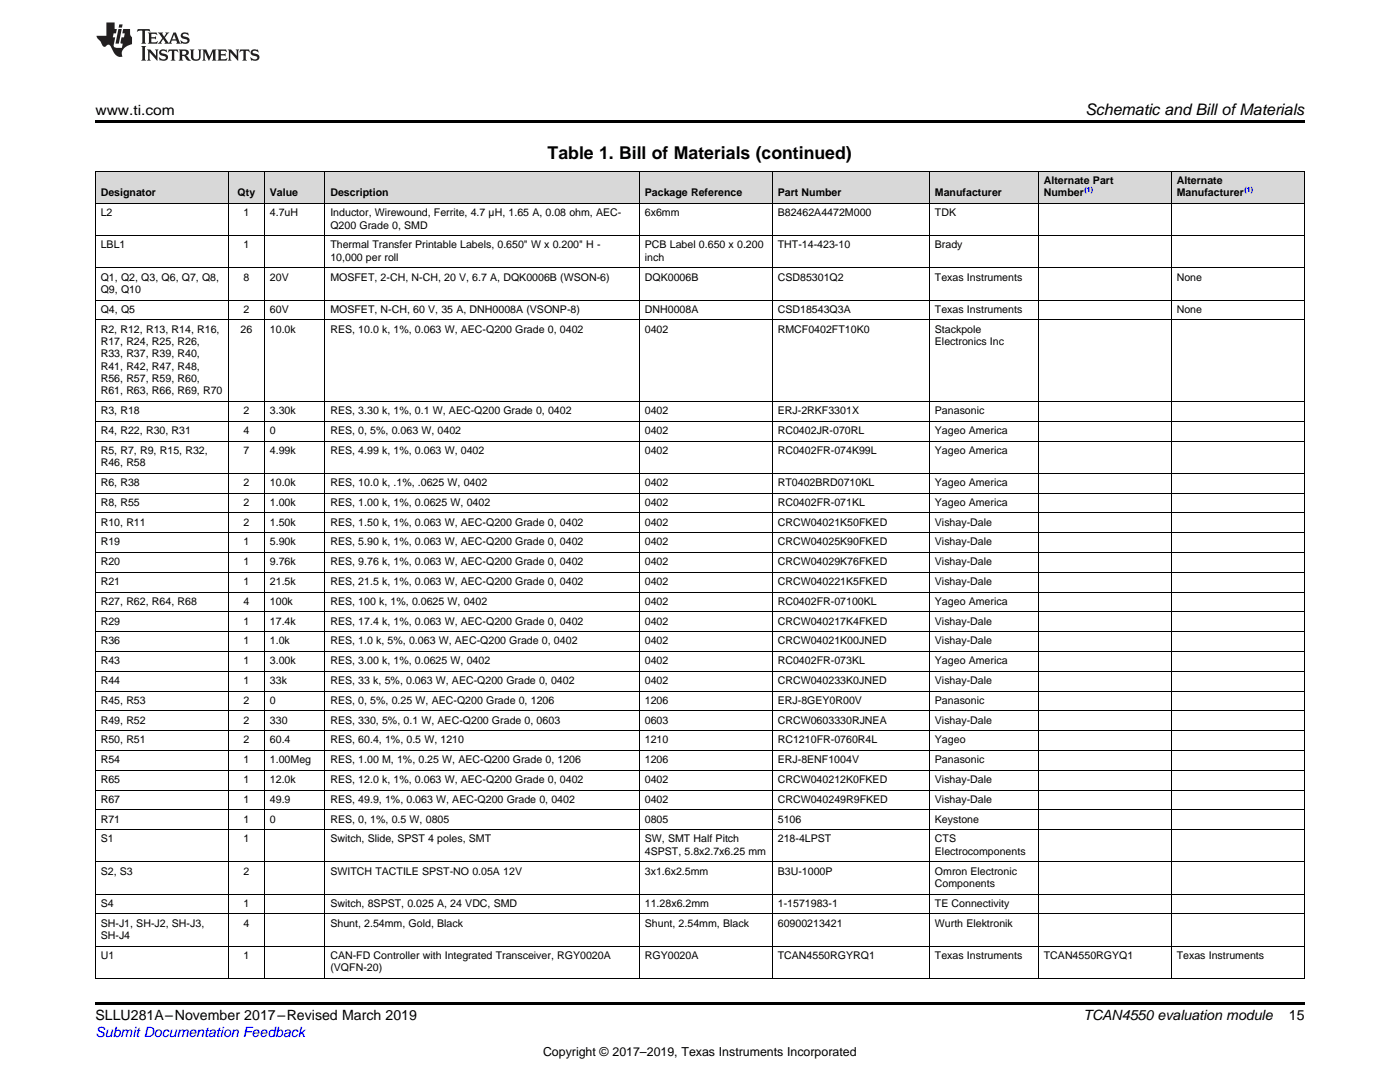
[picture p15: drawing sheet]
<svg xmlns="http://www.w3.org/2000/svg" width="279mm" height="216mm" viewBox="0 0 279 216" stroke-linecap="round" stroke-linejoin="round" font-family="sans-serif">
<defs><g id="words">
<text font-size="3.5" x="109.3" y="31.8">Table 1. Bill of Materials (continued)</text>
<text font-size="3.2" x="216.6" y="23">Schematic and Bill ofMaterials</text>
<g font-size="2.8">
<text x="19" y="23">www.ti.com</text>
<text x="19" y="203.6">SLLU281A–November 2017–Revised March 2019</text>
<text x="216.2" y="203.6">TCAN4550 evaluation module</text>
<text x="257.2" y="203.5">15</text>
</g>
<text font-size="2.8" fill="#00f" x="19" y="206.9">Submit Documentation Feedback</text>
<text font-size="2.5" x="108.4" y="210.7">Copyright © 2017–2019, Texas Instruments Incorporated</text>
<g font-size="2.1">
<text x="20.1" y="39.2">Designator</text>
<text x="47.4" y="39.2">Qty</text>
<text x="53.9" y="39.2">Value</text>
<text x="65.9" y="39.2">Description</text>
<text x="128.7" y="39.2">Package Reference</text>
<text x="155.2" y="39.2">Part Number</text>
<text x="186.6" y="39.2">Manufacturer</text>
<text x="208.3" y="36.7">Alternate Part</text>
<text x="208.3" y="39.2">Number</text>
<text x="234.8" y="36.7">Alternate</text>
<text x="234.8" y="39.2">Manufacturer</text>
<text x="20.1" y="43.1">L2</text>
<text x="48.6" y="43.1">1</text>
<text x="53.9" y="43.1">4.7uH</text>
<text x="65.9" y="43.1">Inductor, Wirewound, Ferrite, 4.7 µH, 1.65 A, 0.08 ohm, AEC-</text>
<text x="65.9" y="45.6">Q200 Grade 0, SMD</text>
<text x="128.7" y="43.1">6x6mm</text>
<text x="155.2" y="43.1">B82462A4472M000</text>
<text x="186.6" y="43.1">TDK</text>
<text x="20.1" y="49.6">LBL1</text>
<text x="48.6" y="49.6">1</text>
<text x="65.9" y="49.6">Thermal Transfer Printable Labels, 0.650&quot; W x 0.200&quot; H -</text>
<text x="65.9" y="52">10,000 per roll</text>
<text x="128.7" y="49.6">PCB Label 0.650 x 0.200</text>
<text x="128.7" y="52">inch</text>
<text x="155.2" y="49.6">THT-14-423-10</text>
<text x="186.6" y="49.6">Brady</text>
<text x="20.1" y="56">Q1, Q2, Q3, Q6, Q7, Q8,</text>
<text x="20.1" y="58.5">Q9, Q10</text>
<text x="48.6" y="56">8</text>
<text x="53.9" y="56">20V</text>
<text x="65.9" y="56">MOSFET, 2-CH, N-CH, 20 V, 6.7 A, DQK0006B (WSON-6)</text>
<text x="128.7" y="56">DQK0006B</text>
<text x="155.2" y="56">CSD85301Q2</text>
<text x="186.6" y="56">Texas Instruments</text>
<text x="234.8" y="56">None</text>
<text x="20.1" y="62.4">Q4, Q5</text>
<text x="48.6" y="62.4">2</text>
<text x="53.9" y="62.4">60V</text>
<text x="65.9" y="62.4">MOSFET, N-CH, 60 V, 35 A, DNH0008A (VSONP-8)</text>
<text x="128.7" y="62.4">DNH0008A</text>
<text x="155.2" y="62.4">CSD18543Q3A</text>
<text x="186.6" y="62.4">Texas Instruments</text>
<text x="234.8" y="62.4">None</text>
<text x="20.1" y="66.4">R2, R12, R13, R14, R16,</text>
<text x="20.1" y="68.8">R17, R24, R25, R26,</text>
<text x="20.1" y="71.3">R33, R37, R39, R40,</text>
<text x="48" y="66.4">26</text>
<text x="53.9" y="66.4">10.0k</text>
<text x="65.9" y="66.4">RES, 10.0 k, 1%, 0.063 W, AEC-Q200 Grade 0, 0402</text>
<text x="128.7" y="66.4">0402</text>
<text x="155.2" y="66.4">RMCF0402FT10K0</text>
<text x="186.6" y="66.4">Stackpole</text>
<text x="186.6" y="68.8">Electronics Inc</text>
<text x="20.1" y="73.8">R41, R42, R47, R48,</text>
<text x="20.1" y="76.2">R56, R57, R59, R60,</text>
<text x="20.1" y="78.7">R61, R63, R66, R69, R70</text>
<text x="20.1" y="82.7">R3, R18</text>
<text x="48.6" y="82.7">2</text>
<text x="53.9" y="82.7">3.30k</text>
<text x="65.9" y="82.7">RES, 3.30 k, 1%, 0.1 W, AEC-Q200 Grade 0, 0402</text>
<text x="128.7" y="82.7">0402</text>
<text x="155.2" y="82.7">ERJ-2RKF3301X</text>
<text x="186.6" y="82.7">Panasonic</text>
<text x="20.1" y="86.6">R4, R22, R30, R31</text>
<text x="48.6" y="86.6">4</text>
<text x="53.9" y="86.6">0</text>
<text x="65.9" y="86.6">RES, 0, 5%, 0.063 W, 0402</text>
<text x="128.7" y="86.6">0402</text>
<text x="155.2" y="86.6">RC0402JR-070RL</text>
<text x="186.6" y="86.6">Yageo America</text>
<text x="20.1" y="90.6">R5, R7, R9, R15, R32,</text>
<text x="20.1" y="93">R46, R58</text>
<text x="48.6" y="90.6">7</text>
<text x="53.9" y="90.6">4.99k</text>
<text x="65.9" y="90.6">RES, 4.99 k, 1%, 0.063 W, 0402</text>
<text x="128.7" y="90.6">0402</text>
<text x="155.2" y="90.6">RC0402FR-074K99L</text>
<text x="186.6" y="90.6">Yageo America</text>
<text x="20.1" y="97">R6, R38</text>
<text x="20.1" y="100.9">R8, R55</text>
<text x="48.6" y="97">2</text>
<text x="48.6" y="100.9">2</text>
<text x="53.9" y="97">10.0k</text>
<text x="53.9" y="100.9">1.00k</text>
<text x="65.9" y="97">RES, 10.0 k, .1%, .0625 W, 0402</text>
<text x="65.9" y="100.9">RES, 1.00 k, 1%, 0.0625 W, 0402</text>
<text x="128.7" y="97">0402</text>
<text x="128.7" y="100.9">0402</text>
<text x="155.2" y="97">RT0402BRD0710KL</text>
<text x="155.2" y="100.9">RC0402FR-071KL</text>
<text x="186.6" y="97">Yageo America</text>
<text x="186.6" y="100.9">Yageo America</text>
<text x="20.1" y="104.9">R10, R11</text>
<text x="48.6" y="104.9">2</text>
<text x="53.9" y="104.9">1.50k</text>
<text x="65.9" y="104.9">RES, 1.50 k, 1%, 0.063 W, AEC-Q200 Grade 0, 0402</text>
<text x="128.7" y="104.9">0402</text>
<text x="155.2" y="104.9">CRCW04021K50FKED</text>
<text x="186.6" y="104.9">Vishay-Dale</text>
<text x="20.1" y="108.8">R19</text>
<text x="20.1" y="112.8">R20</text>
<text x="48.6" y="108.8">1</text>
<text x="48.6" y="112.8">1</text>
<text x="53.9" y="108.8">5.90k</text>
<text x="53.9" y="112.8">9.76k</text>
<text x="65.9" y="108.8">RES, 5.90 k, 1%, 0.063 W, AEC-Q200 Grade 0, 0402</text>
<text x="65.9" y="112.8">RES, 9.76 k, 1%, 0.063 W, AEC-Q200 Grade 0, 0402</text>
<text x="128.7" y="108.8">0402</text>
<text x="128.7" y="112.8">0402</text>
<text x="155.2" y="108.8">CRCW04025K90FKED</text>
<text x="155.2" y="112.8">CRCW04029K76FKED</text>
<text x="186.6" y="108.8">Vishay-Dale</text>
<text x="186.6" y="112.8">Vishay-Dale</text>
<text x="20.1" y="116.7">R21</text>
<text x="48.6" y="116.7">1</text>
<text x="53.9" y="116.7">21.5k</text>
<text x="65.9" y="116.7">RES, 21.5 k, 1%, 0.063 W, AEC-Q200 Grade 0, 0402</text>
<text x="128.7" y="116.7">0402</text>
<text x="155.2" y="116.7">CRCW040221K5FKED</text>
<text x="186.6" y="116.7">Vishay-Dale</text>
<text x="20.1" y="120.7">R27, R62, R64, R68</text>
<text x="20.1" y="124.6">R29</text>
<text x="48.6" y="120.7">4</text>
<text x="48.6" y="124.6">1</text>
<text x="53.9" y="120.7">100k</text>
<text x="53.9" y="124.6">17.4k</text>
<text x="65.9" y="120.7">RES, 100 k, 1%, 0.0625 W, 0402</text>
<text x="65.9" y="124.6">RES, 17.4 k, 1%, 0.063 W, AEC-Q200 Grade 0, 0402</text>
<text x="128.7" y="120.7">0402</text>
<text x="128.7" y="124.6">0402</text>
<text x="155.2" y="120.7">RC0402FR-07100KL</text>
<text x="155.2" y="124.6">CRCW040217K4FKED</text>
<text x="186.6" y="120.7">Yageo America</text>
<text x="186.6" y="124.6">Vishay-Dale</text>
<text x="20.1" y="128.6">R36</text>
<text x="48.6" y="128.6">1</text>
<text x="53.9" y="128.6">1.0k</text>
<text x="65.9" y="128.6">RES, 1.0 k, 5%, 0.063 W, AEC-Q200 Grade 0, 0402</text>
<text x="128.7" y="128.6">0402</text>
<text x="155.2" y="128.6">CRCW04021K00JNED</text>
<text x="186.6" y="128.6">Vishay-Dale</text>
<text x="20.1" y="132.5">R43</text>
<text x="20.1" y="136.5">R44</text>
<text x="48.6" y="132.5">1</text>
<text x="48.6" y="136.5">1</text>
<text x="53.9" y="132.5">3.00k</text>
<text x="53.9" y="136.5">33k</text>
<text x="65.9" y="132.5">RES, 3.00 k, 1%, 0.0625 W, 0402</text>
<text x="65.9" y="136.5">RES, 33 k, 5%, 0.063 W, AEC-Q200 Grade 0, 0402</text>
<text x="128.7" y="132.5">0402</text>
<text x="128.7" y="136.5">0402</text>
<text x="155.2" y="132.5">RC0402FR-073KL</text>
<text x="155.2" y="136.5">CRCW040233K0JNED</text>
<text x="186.6" y="132.5">Yageo America</text>
<text x="186.6" y="136.5">Vishay-Dale</text>
<text x="20.1" y="140.4">R45, R53</text>
<text x="48.6" y="140.4">2</text>
<text x="53.9" y="140.4">0</text>
<text x="65.9" y="140.4">RES, 0, 5%, 0.25 W, AEC-Q200 Grade 0, 1206</text>
<text x="128.7" y="140.4">1206</text>
<text x="155.2" y="140.4">ERJ-8GEY0R00V</text>
<text x="186.6" y="140.4">Panasonic</text>
<text x="20.1" y="144.4">R49, R52</text>
<text x="20.1" y="148.3">R50, R51</text>
<text x="48.6" y="144.4">2</text>
<text x="48.6" y="148.3">2</text>
<text x="53.9" y="144.4">330</text>
<text x="53.9" y="148.3">60.4</text>
<text x="65.9" y="144.4">RES, 330, 5%, 0.1 W, AEC-Q200 Grade 0, 0603</text>
<text x="65.9" y="148.3">RES, 60.4, 1%, 0.5 W, 1210</text>
<text x="128.7" y="144.4">0603</text>
<text x="128.7" y="148.3">1210</text>
<text x="155.2" y="144.4">CRCW0603330RJNEA</text>
<text x="155.2" y="148.3">RC1210FR-0760R4L</text>
<text x="186.6" y="144.4">Vishay-Dale</text>
<text x="186.6" y="148.3">Yageo</text>
<text x="20.1" y="152.3">R54</text>
<text x="48.6" y="152.3">1</text>
<text x="53.9" y="152.3">1.00Meg</text>
<text x="65.9" y="152.3">RES, 1.00 M, 1%, 0.25 W, AEC-Q200 Grade 0, 1206</text>
<text x="128.7" y="152.3">1206</text>
<text x="155.2" y="152.3">ERJ-8ENF1004V</text>
<text x="186.6" y="152.3">Panasonic</text>
<text x="20.1" y="156.2">R65</text>
<text x="20.1" y="160.2">R67</text>
<text x="48.6" y="156.2">1</text>
<text x="48.6" y="160.2">1</text>
<text x="53.9" y="156.2">12.0k</text>
<text x="53.9" y="160.2">49.9</text>
<text x="65.9" y="156.2">RES, 12.0 k, 1%, 0.063 W, AEC-Q200 Grade 0, 0402</text>
<text x="65.9" y="160.2">RES, 49.9, 1%, 0.063 W, AEC-Q200 Grade 0, 0402</text>
<text x="128.7" y="156.2">0402</text>
<text x="128.7" y="160.2">0402</text>
<text x="155.2" y="156.2">CRCW040212K0FKED</text>
<text x="155.2" y="160.2">CRCW040249R9FKED</text>
<text x="186.6" y="156.2">Vishay-Dale</text>
<text x="186.6" y="160.2">Vishay-Dale</text>
<text x="20.1" y="164.1">R71</text>
<text x="48.6" y="164.1">1</text>
<text x="53.9" y="164.1">0</text>
<text x="65.9" y="164.1">RES, 0, 1%, 0.5 W, 0805</text>
<text x="128.7" y="164.1">0805</text>
<text x="155.2" y="164.1">5106</text>
<text x="186.6" y="164.1">Keystone</text>
<text x="20.1" y="168.1">S1</text>
<text x="48.6" y="168.1">1</text>
<text x="65.9" y="168.1">Switch, Slide, SPST 4 poles, SMT</text>
<text x="128.7" y="168.1">SW, SMT Half Pitch</text>
<text x="128.7" y="170.6">4SPST, 5.8x2.7x6.25 mm</text>
<text x="155.2" y="168.1">218-4LPST</text>
<text x="186.6" y="168.1">CTS</text>
<text x="186.6" y="170.6">Electrocomponents</text>
<text x="20.1" y="174.5">S2, S3</text>
<text x="48.6" y="174.5">2</text>
<text x="65.9" y="174.5">SWITCH TACTILE SPST-NO 0.05A 12V</text>
<text x="128.7" y="174.5">3x1.6x2.5mm</text>
<text x="155.2" y="174.5">B3U-1000P</text>
<text x="186.6" y="174.5">Omron Electronic</text>
<text x="186.6" y="177">Components</text>
<text x="20.1" y="180.9">S4</text>
<text x="20.1" y="184.9">SH-J1, SH-J2, SH-J3,</text>
<text x="48.6" y="180.9">1</text>
<text x="48.6" y="184.9">4</text>
<text x="65.9" y="180.9">Switch, 8SPST, 0.025 A, 24 VDC, SMD</text>
<text x="65.9" y="184.9">Shunt, 2.54mm, Gold, Black</text>
<text x="128.7" y="180.9">11.28x6.2mm</text>
<text x="128.7" y="184.9">Shunt, 2.54mm, Black</text>
<text x="155.2" y="180.9">1-1571983-1</text>
<text x="155.2" y="184.9">60900213421</text>
<text x="186.6" y="180.9">TE Connectivity</text>
<text x="186.6" y="184.9">Wurth Elektronik</text>
<text x="20.1" y="187.4">SH-J4</text>
<text x="20.1" y="191.3">U1</text>
<text x="48.6" y="191.3">1</text>
<text x="65.9" y="191.3">CAN-FD Controller with Integrated Transceiver, RGY0020A</text>
<text x="128.7" y="191.3">RGY0020A</text>
<text x="155.2" y="191.3">TCAN4550RGYRQ1</text>
<text x="186.6" y="191.3">Texas Instruments</text>
<text x="208.3" y="191.3">TCAN4550RGYQ1</text>
<text x="234.8" y="191.3">Texas Instruments</text>
<text x="65.9" y="193.8">(VQFN-20)</text>
</g>
<g font-size="1.4" fill="#00f">
<text x="216.5" y="38.3">(1)</text>
<text x="248.4" y="38.3">(1)</text>
</g>
</g></defs>
<g fill="#d8d8d8">
<path d="M19 34.3h26.6v6.4h-26.6z"/>
<path d="M45.6 34.3h7.2v6.4h-7.2z"/>
<path d="M52.8 34.3h12.1v6.4h-12.1z"/>
<path d="M64.9 34.3h62.7v6.4h-62.7z"/>
<path d="M127.6 34.3h26.6v6.4h-26.6z"/>
<path d="M154.2 34.3h31.3v6.4h-31.3z"/>
<path d="M185.5 34.3h21.8v6.4h-21.8z"/>
<path d="M207.3 34.3h26.5v6.4h-26.5z"/>
<path d="M233.8 34.3h26.5v6.4h-26.5z"/>
</g>
<path d="M19 24h241.3v.6h-241.3zM19 200h241.3v.6h-241.3z" fill="#000"/>
<g fill="none" stroke="#000" stroke-width=".2">
<path d="M19 34.2h241.3M19.1 34.3v161M45.5 34.3v161M52.8 34.3v161M64.8 34.3v161M127.6 34.3v161M154.1 34.3v161M185.5 34.3v161M207.2 34.3v161M233.7 34.3v161M260.3 34.3v161M19 59.9h241.3"/>
<path d="M19 53.5h241.3M19 47h241.3M19 40.6h241.3M19 63.8h241.3M19 98.4h241.3M19 94.5h241.3M19 88h241.3M19 84.1h241.3M19 80.1h241.3M19 118.2h241.3M19 114.2h241.3M19 110.3h241.3"/>
<path d="M19 106.3h241.3M19 102.4h241.3M19 137.9h241.3M19 134h241.3M19 130h241.3M19 126.1h241.3M19 122.1h241.3M19 157.7h241.3M19 153.7h241.3M19 149.8h241.3M19 145.8h241.3M19 141.9h241.3"/>
<path d="M19 178.4h241.3M19 172h241.3M19 165.6h241.3M19 161.6h241.3M19 195.2h241.3M19 188.8h241.3M19 182.4h241.3"/>
</g>
<g fill="#231f20">
<path d="M27.5 5.8l-.1 .6 .4-.3h.6v.2v2.1l-.2 .3h1l-.3-.3v-2.1l.1-.2h.5l.5 .3-.2-.6zM29.5 6.5l.2 .4v1.5l-.2 .3h1.8l.2-.5a1.04 1.04 0 0 1-1.3 .1v-.6h.6l.3 .2v-.7l-.3 .2h-.6v-.6h.8l.4 .2-.2-.5zM31.5 6.5l.9 1.1-.9 1.1h.8l-.2-.2 .5-.7 .4 .7-.2 .2h1.5l-.1-.2 .1-.4h.9l.1 .4-.2 .2h1l-.3-.3-.7-1.9h-.5l-.9 2.1-.8-1.1 .9-1h-.8l.1 .3-.3 .5-.4-.6 .2-.2zM34.7 6.9l.4 .9h-.7zM36.3 6.6a.63 .63 0 0 0-.2 .7 .63 .63 0 0 0 .6 .4l.6 .2 .1 .2a.75 .75 0 0 1-.7 .4 .75 .75 0 0 1-.6-.5l.1 .7 .1-.1a1.11 1.11 0 0 0 1.5-.5 1.13 1.13 0 0 0-1.2-.9l-.1-.3a1.04 1.04 0 0 1 1.2 .2l-.2-.6-.1 .1-.5-.1zM28.2 9.2l.2 .3v2.2l-.2 .4h1l-.3-.4v-2.2l.3-.3zM29.3 9.9l.3 .3v1.5l-.3 .4h.8l-.2-.4v-1.3l1.5 1.7v-1.9l.2-.3h-.7l.2 .3v.9l-1.1-1.2zM32 10a.62 .62 0 0 0-.2 .7 .62 .62 0 0 0 .6 .4l.6 .2 .1 .2a.76 .76 0 0 1-.7 .4 .76 .76 0 0 1-.6-.5l.1 .7 .1-.1a1.11 1.11 0 0 0 1.5-.6 1.13 1.13 0 0 0-1.2-.8l-.1-.3a1.04 1.04 0 0 1 1.2 .1l-.2-.5-.1 .1-.5-.2zM33.7 9.9l-.2 .6a.61 .61 0 0 1 .8-.3v1.5l-.2 .4h.9l-.2-.4v-1.5a.63 .63 0 0 1 .8 .3l-.2-.6zM35.6 9.9l.3 .3v1.5l-.3 .4h1l-.2-.2v-.7l.5 .2a.76 .76 0 0 0 1.2 .6l-1-.9a.58 .58 0 0 0 .6-.6 .58 .58 0 0 0-.5-.6zM36.4 10.2l.1-.1a.45 .45 0 0 1 .5 .1 .45 .45 0 0 1 .1 .5l-.7 .2zM37.9 9.9l.2 .2a2.17 2.17 0 0 0 .3 1.9 .99 .99 0 0 0 1.6-.7v-1.1l.2-.3h-.7l.2 .2a1.92 1.92 0 0 1-.2 1.7 .6 .6 0 0 1-.9-.5v-1.1l.2-.3zM40.4 9.9l.2 .3v1.5l-.2 .4h.7l-.2-.4v-1.4l.8 1.8 .8-1.8v1.4l-.2 .4h.9l-.2-.4v-1.5l.2-.3h-.8l-.6 1.4-.6-1.4zM43.4 9.9l.2 .3v1.5l-.2 .4h1.8l.2-.6a1.04 1.04 0 0 1-1.3 .2v-.6h.5l.4 .1v-.6l-.4 .2h-.5v-.6h.8l.3 .2-.1-.5zM45.5 9.9l.2 .3v1.5l-.2 .4h.7l-.2-.4v-1.3l1.5 1.7v-1.9l.2-.3h-.7l.2 .3v.9l-1.1-1.2zM47.9 9.9l-.1 .6a.61 .61 0 0 1 .8-.3v1.5l-.3 .4h1l-.3-.4 .1-1.5a.63 .63 0 0 1 .7 .3l-.1-.6zM50.2 10a.62 .62 0 0 0-.2 .7 .62 .62 0 0 0 .6 .4l.6 .2 .2 .2a.76 .76 0 0 1-.8 .4 .76 .76 0 0 1-.6-.5l.1 .7 .2-.1a1.11 1.11 0 0 0 1.5-.6 1.13 1.13 0 0 0-1.3-.8l-.1-.3a1.04 1.04 0 0 1 1.2 .1l-.1-.5-.2 .1-.5-.2z"/>
<path d="M21.2 4.5v2.6h-1.9l.1 .4 .7 .9a.91 .91 0 0 0 1 .9 .56 .56 0 0 1 .5-.4 .56 .56 0 0 1 .5 .3l.4 .8a1.53 1.53 0 0 0 1.9 1.3 1.54 1.54 0 0 1 1-2.1l.9-.4v-1.4a1.52 1.52 0 0 1-.3-1.6h-1.4l-.2 .9h.5l-.2 .8h-.4l-.2 .9v.2l.4 .1-.2 .9a1.93 1.93 0 0 1-1.6-.3l.3-1.8h-.5l.2-.8h.4l.2-.9h-.4v-1.3zM23.6 5.8l-.6 2.9h.7l.6-2.9zM23.8 4.9l-.1 .6h.6l.2-.6z"/>
</g>
<use href="#words"/>
</svg>
